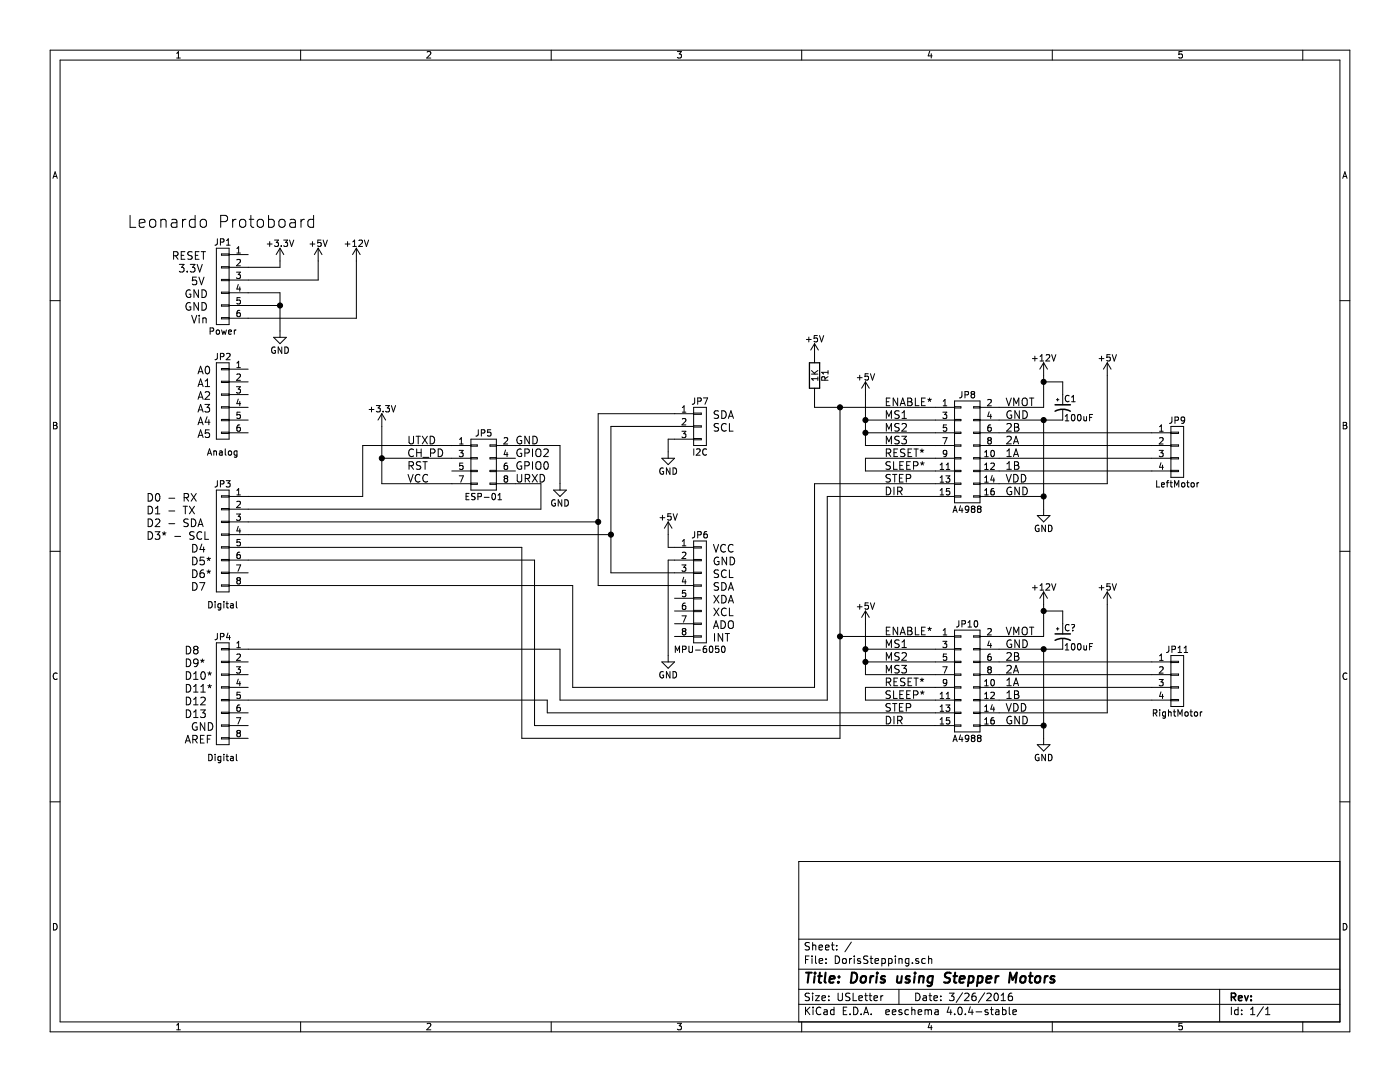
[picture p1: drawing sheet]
<svg xmlns="http://www.w3.org/2000/svg" width="279mm" height="216mm" viewBox="0 0 279 216" stroke-linecap="round" stroke-linejoin="round" font-family="sans-serif">
<g fill="none" stroke="#000" stroke-width=".2">
<path d="M10 10h259.4v195.9h-259.4zM12 12h255.4v191.9h-255.4zM35.3 11.6h.7M35.3 10.6l.3-.3v1.3M60 10v2M85.2 10.4l.5-.1 .3 .3-.8 1h.8M110 10v2M135.2 10.3h.8l-.4 .5h.3l.1 .2-.1 .5-.2 .1-.5-.1M160 10v2M185.5 10.2l-.3 1h.8M185.9 10.7v.9M210 10v2"/>
<path d="M235.9 10.3h-.6v.6l.1-.1h.5l.1 .5-.3 .3-.4-.1M260 10v2M10.6 35.6l.4-1.3 .4 1.3M10.7 35.2h.6M268 35.6l.4-1.3 .4 1.3M268.1 35.2h.6M10 60h2M26 43v2.4h1.1M27.8 44.6l1.1-.3-.1-.4-.7-.1-.3 .3 .1 1.1 .2 .2 .7-.2M29.9 44a.65 .65 0 0 1 .7-.2 .65 .65 0 0 1 .5 .4v.7a.64 .64 0 0 1-.6 .5 .64 .64 0 0 1-.7-.5zM32.1 44a.61 .61 0 0 1 1 .1v1.3M32.1 43.8v1.6"/>
<path d="M34.3 43.9l.2-.1 .7 .1 .1 .2v1.3M34.6 51h.8l.1-.3v-.3l-.3-.2h-.6v1.5M35 51l.5 .7M35.3 44.3l-.8 .1a.47 .47 0 0 0-.4 .5 .47 .47 0 0 0 .4 .5l.8-.2M35.8 52.8h.9l-.5 .5 .4 .1 .1 .2v.5l-.3 .2h-.4l-.2-.2M36.2 51h.5M36.4 43.8v1.6M36.9 50.2h-.7v1.5h.7M37.1 43.8a.59 .59 0 0 0-.7 .4M37.4 54.1v.2M38 52.8h.9l-.5 .5 .4 .1 .1 .2-.1 .5-.2 .2h-.4l-.2-.2M38 57.9a.71 .71 0 0 0-.9 .7 .71 .71 0 0 0 .9 .7l.1-.6h-.3"/>
<path d="M38.4 50.3a.62 .62 0 0 0-.9 .1v.4l.8 .4v.4a.62 .62 0 0 1-.8 .1M38.9 43v2.4M38.9 43.9a.8 .8 0 0 0-1 .1l-.1 .2 .1 .9 .4 .3 .6-.2M39 51h.5M39.2 55.3h-.7l-.1 .7 .2-.1 .5 .1 .2 .5-.3 .3-.6-.1M39.3 52.8l.6 1.5 .5-1.5M39.6 57.8v1.6l-.9-1.6v1.6M39.7 55.3l.5 1.5 .5-1.5M39.7 50.2h-.7v1.5h.7M40.2 50.2h.8M40.2 43.9a.65 .65 0 0 1 1 .3v.7a.64 .64 0 0 1-.6 .5 .64 .64 0 0 1-.6-.5v-.7zM40.3 57.8a.77 .77 0 0 1 .9 .8 .77 .77 0 0 1-.9 .8z"/>
<path d="M40.6 50.2v1.5M43.2 49.5h2.5v15.3h-2.5zM43.4 47.7l-.1 1-.4 .2M44 48.3l.6-.1 .1-.4-.7-.1v1.2M44 44.2h1a.64 .64 0 0 0 .4-.6 .64 .64 0 0 0-.4-.6h-1v2.4M45.2 48l.4-.3v1.2M45.2 48.9h.7M45.7 50.7h-1.5v.2h1.5M45.7 53.2h-1.5v.3h1.5M45.7 55.8h-1.5v.2h1.5M45.7 58.3h-1.5v.2h1.5M45.7 50.8h3.8"/>
<path d="M45.7 58.4h10.2v8.9M46.4 43.8v1.6M47.1 43.8a.59 .59 0 0 0-.7 .4M47.2 54.3h.8l-.5 .5 .4 .1v.5l-.1 .2-.6-.2M47.3 49.6l.3-.4v1.3M47.3 51.9l.5-.1 .2 .3-.8 .9h.8M47.3 50.5h.7M47.5 56.8l-.2 .9h.7M47.9 57.3v.8M47.9 44a.65 .65 0 0 1 .6-.2 .65 .65 0 0 1 .5 .4v.7a.64 .64 0 0 1-.6 .5 .64 .64 0 0 1-.6-.5zM47.9 59.4h-.6v.6l.1-.1 .5 .1v.5l-.1 .2-.5-.2M49.7 43.8h.9"/>
<path d="M50.1 43v2l.1 .2 .4 .2M51.4 44a.65 .65 0 0 1 .7-.2 .65 .65 0 0 1 .5 .4v.7a.64 .64 0 0 1-.6 .5 .64 .64 0 0 1-.7-.5zM53.3 48.7h1M53.6 43.9a.8 .8 0 0 1 1 .1l.1 .2-.1 .9-.3 .3-.7-.2M53.6 43v2.4M53.8 48.2v1M54.8 47.9h.8l-.5 .5 .4 .1v.5l-.2 .2-.5-.2M55.8 44a.65 .65 0 0 1 .6-.2 .65 .65 0 0 1 .5 .4v.7a.64 .64 0 0 1-.6 .5 .64 .64 0 0 1-.6-.5zM55.9 49.5v3.8h-10.2M55.9 49.5l-.8 1.3M55.9 49.5l.7 1.3M56.1 49v.2"/>
<path d="M56.6 47.9h.8l-.4 .5 .4 .1v.5l-.2 .2-.6-.2M57.8 47.9l.4 1.3 .4-1.3M57.9 43.9l.2-.1 .7 .1 .2 .2v1.3M59 44.3l-.9 .1a.47 .47 0 0 0-.3 .5 .47 .47 0 0 0 .3 .5l.9-.2M60.1 43.8v1.6M60.8 43.8a.59 .59 0 0 0-.7 .4M61.9 48.7h.9M62.4 48.2v1M62.6 43.9a.8 .8 0 0 0-1.1 .1l-.1 .2 .1 .9 .4 .3 .7-.2M62.6 43v2.4M63.5 49.5v6.4h-17.8M63.5 49.5l-.8 1.3"/>
<path d="M63.5 49.5l.8 1.3M64.1 47.9h-.7v.6l.2-.1 .5 .1v.5l-.2 .2-.5-.2M64.5 47.9l.4 1.3 .4-1.3M68.9 48.7h.9M69.4 48.2v1M70.4 49.2h.7M70.4 48.3l.4-.4v1.3M71.1 49.5v14h-25.4M71.1 49.5l-.7 1.3M71.1 49.5l.8 1.3M71.6 48l.5-.1 .2 .4-.7 .9h.7M72.7 47.9l.4 1.3 .5-1.3"/>
<path d="M267.4 60h2M38 60.5a.71 .71 0 0 0-.9 .6 .71 .71 0 0 0 .9 .7l.1-.6h-.3M38.3 62.9l.5 1.5 .5-1.5M39.5 74.6l.5-1.5 .5 1.5M39.5 77.1l.5-1.5 .5 1.5M39.5 79.7l.5-1.5 .5 1.5M39.6 60.4v1.5l-.9-1.5v1.5M39.6 74.2h.8M39.6 76.7h.8M39.6 79.2h.8M39.8 62.9v.2M39.8 63.4v1"/>
<path d="M40.3 60.4a.77 .77 0 0 1 .9 .7 .77 .77 0 0 1-.9 .8zM40.5 63.4v1M40.5 63.6l.1-.1a.36 .36 0 0 1 .5 .2v.7M40.9 78.3l.6-.1 .3 .4-.9 1.1h.9M40.9 77.1h.9M40.9 76l.5-.4v1.5M41.1 73.2l.2-.1a.81 .81 0 0 1 .6 .7 .81 .81 0 0 1-.6 .8l-.2-.2-.2-.4zM41.9 66.1l.6-.1 .1-.5-.7-.1v1.3M43.2 72.4h2.5v15.2h-2.5zM43.2 66l.4-.2 .2 .3v.3l-.2 .3-.4-.1zM43.4 70.5l-.1 1.1-.4 .2M44 71.2l.6-.1 .1-.5-.7-.1v1.3"/>
<path d="M44.2 65.8l.3 .9 .2-.6 .3 .6 .2-.9M45.2 70.6l.5-.1 .2 .4-.8 .9h.8M45.6 66.3l.6-.2v-.2l-.4-.1-.2 .2 .1 .6h.5M45.7 60.8h-1.5v.3h1.5M45.7 63.4h-1.5v.2h1.5M45.7 73.5h-1.5v.3h1.5M45.7 76.1h-1.5v.2h1.5M45.7 78.6h-1.5v.3h1.5M45.7 73.7h3.8M45.7 76.2h3.8M45.7 78.7h3.8M45.7 61h10.2"/>
<path d="M46.8 65.8v.9M47.1 65.8l-.3 .3M47.2 77.2h.8l-.5 .4 .4 .1v.6l-.1 .1-.6-.1M47.3 73.4h.7M47.3 72.4l.3-.3v1.3M47.3 74.7l.5-.1 .2 .4-.8 .9h.8M47.5 79.6l-.2 .9h.7M47.9 61.9l-.4 .1-.2 .2v.7l.2 .3 .4-.1 .1-.5-.1-.1-.4-.1-.2 .2M54.6 67.3h2.5l-1.2 1.3zM54.9 69.3a.59 .59 0 0 0-.7 .6 .59 .59 0 0 0 .7 .5l.1-.4h-.3M56.2 69.2v1.3l-.7-1.3v1.3M56.8 69.2a.64 .64 0 0 1 .8 .7 .64 .64 0 0 1-.8 .6z"/>
<path d="M138.6 79.4v1.1l-.4 .2M140.4 79.4h.8l-.5 1.3M160.9 67.7h1M161.4 67.3v.9M162 74.7h1.2M162 73.9l.7 .8M162.6 77.5v3.8h27.9M162.6 68.6v3.8M162.6 68.6l-.8 1.2M162.6 68.6l.7 1.2M163.1 67h-.6v.5l.1-.1 .5 .1v.6l-.2 .1-.4-.1M163.2 75.2v.7"/>
<path d="M163.2 75.6h-1.2l.3 .3M163.2 73.9l-.7 .6M163.6 67l.4 1.2 .4-1.2M164.6 75.9v-.6l-.5-.1-.1 .7h1.3M165.3 75.2l-.7 .4M165.3 73.9v.8M165.3 74.3h-1.3l.3 .4M171.1 75.4h1M171.6 74.9v.9M172.7 76.2v12.7h17.8M172.7 76.2l-.7 1.3M172.7 76.2l.8 1.3"/>
<path d="M173.3 74.6h-.6l-.1 .6 .2-.1 .5 .1v.5l-.2 .1-.5-.1M173.7 74.6l.4 1.2 .4-1.2M177.6 79.4h-.7v1.5h.7M179.1 79.4v1.5l-.8-1.5v1.5M181.2 79.4h.5l.3 .3-.3 .5 .3 .1v.4l-.3 .2h-.5zM182.7 79.4v1.5h.7M184.7 79.4h-.8v1.5h.8M185.2 79.7l.3 .1M185.5 79.4v.4M185.5 79.8l-.2 .3M185.5 79.8l.2 .3M185.9 79.7l-.4 .1"/>
<path d="M192 78.1l-.1 1.1-.4 .2M192.6 78.8l.6-.1v-.5l-.6-.1v1.3M194 78.7l-.2-.3 .2-.3 .5 .1v.2l-.2 .3M194 78.7l-.2 .2 .1 .4 .1 .1h.3l.2-.3v-.3l-.2-.1M194 78.7h.3M197.1 79.8l.5-.1 .2 .4-.7 .9h.7M200.8 79.4l.5 1.5 .5-1.5M204.1 79.7a.5 .5 0 0 1 .5-.3 .5 .5 0 0 1 .4 .5v.8a.53 .53 0 0 1-.6 .2 .53 .53 0 0 1-.4-.5zM205.5 79.4h.8M205.9 79.4v1.5M206 71.6h1M206.5 71.1v.9"/>
<path d="M207.6 71.1l.3-.3v1.2M207.6 72h.7M208.3 76.2h3.8v4.6M208.3 72.4v8.9h-12.7M208.3 72.4l-.8 1.3M208.3 72.4l.7 1.3M208.8 70.9l.5-.1 .2 .3-.8 .9h.8M209.9 70.8l.4 1.2 .4-1.2M210.8 79.8h.5M211.1 79.5v.5M213.4 79a.61 .61 0 0 0-.9 .4 .61 .61 0 0 0 .6 .8l.3-.2M213.9 79.2l.3-.3v1.3"/>
<path d="M219.4 71.6h.9M219.8 71.1v.9M221 72.4v24.1h-25.4M221 72.4l-.8 1.3M221 72.4l.7 1.3M221.5 70.8h-.6v.5l.2-.1 .4 .1v.6l-.1 .1-.5-.1M222 70.8l.4 1.2 .4-1.2M10.7 84.3h.4l.3 .2-.3 .4 .3 .2-.2 .5h-.5zM10.7 84.9h.4M29.6 98.5a.77 .77 0 0 1 .9 .7 .77 .77 0 0 1-.9 .8zM31.2 98.6l.2-.1a.81 .81 0 0 1 .5 .7 .81 .81 0 0 1-.5 .8l-.2-.2-.2-.4zM33.7 99.4h1.2"/>
<path d="M36.8 99.3l.7-.1 .1-.2v-.4l-.3-.1h-.5v1.5M37.1 99.3l.5 .7M38.2 98.5l1 1.5M39.2 98.5l-1 1.5M39.5 82.2l.5-1.5 .5 1.5M39.5 84.8l.5-1.6 .5 1.6M39.5 87.3l.5-1.5 .5 1.5M39.6 81.8h.8M39.6 84.3h.8M39.6 86.9h.8M40.9 80.7h.9l-.5 .6 .4 .1 .1 .2v.5l-.3 .1h-.4l-.2-.1M41.3 83.2l-.4 1.1h1"/>
<path d="M41.4 90.8l.4-1.2 .4 1.2M41.5 90.4h.6M41.7 83.7v1.1M41.8 85.8h-.8l-.1 .7 .3-.1h.5l.1 .6-.3 .3-.6-.2M42.7 90v.8M42.7 90.1l.1-.1h.4v.8M43.2 97.8h2.5v20.3h-2.5zM43.4 95.9l-.1 1.1-.4 .2M43.8 90h.5v.8M44 96.6l.6-.1 .1-.5-.7-.1v1.3M44.3 90.3l-.5 .2 .1 .3h.4M45 89.6v1l.1 .2"/>
<path d="M45.1 95.9h.8l-.4 .5 .4 .1v.6l-.2 .1-.6-.1M45.6 90.1l.4-.1 .2 .2v.4l-.2 .2-.4-.1zM45.7 86.2h-1.5v.3h1.5M45.7 81.2h-1.5v.2h1.5M45.7 83.7h-1.5v.2h1.5M45.7 98.9h-1.5v.3h1.5M45.7 81.3h3.8M45.7 83.8h3.8M45.7 86.4h3.8M47.3 97.8l.3-.3v1.3M47.3 98.8h.7M47.3 90h-.4l-.2 .2 .1 .6h.5"/>
<path d="M47.3 90l-.1 1.1-.4 .1M47.9 84.8h-.4l-.2 .3v.7l.2 .3 .4-.2 .1-.4-.1-.2h-.4l-.2 .2M47.9 80.1v.9M47.9 82.2h-.6v.6l.1-.1 .5 .1v.6l-.1 .1-.5-.1M73.7 81.7h.9M74.1 81.2v1M75.1 80.9h.8l-.4 .5 .3 .1v.6l-.1 .1-.6-.1M76.2 91.4h17.8M76.2 82.5v14h17.8M76.2 82.5l-.8 1.3M76.2 82.5l.8 1.3M76.5 82.1v.1"/>
<path d="M76.9 80.9h.8l-.4 .5 .4 .1v.6l-.2 .1-.6-.1M78.1 80.9l.4 1.3 .4-1.3M81.4 94.7l.5 1.5 .5-1.5M81.6 87v1.3l.3 .3h.3l.3-.3v-1.3M81.6 92.9h.8l.1-.3-.1-.3-.2-.2h-.6v1.5M82 92.9l.5 .7M82.5 89.7a.72 .72 0 0 0-1 .5 .72 .72 0 0 0 .7 .9l.3-.1M83 87h.9M83.2 89.6v1.5M83.2 90.3h.8M83.5 87v1.6M83.8 94.8a.72 .72 0 0 0-1 .5 .72 .72 0 0 0 .7 .9l.3-.2"/>
<path d="M84 92.2a.62 .62 0 0 0-.8 .1v.4l.7 .4v.4a.62 .62 0 0 1-.8 .1M84 89.6v1.5M84.3 87l1 1.6M84.4 91.3h1.2M84.4 92.1h.9M84.8 92.1v1.5M85.3 87l-1 1.6M85.3 94.8a.72 .72 0 0 0-1 .5 .72 .72 0 0 0 .7 .9l.3-.2M85.9 87a.77 .77 0 0 1 .8 .8 .77 .77 0 0 1-.8 .8zM85.9 90.4l.8-.1 .1-.2-.1-.4-.2-.1h-.6v1.5M87.5 89.6a.77 .77 0 0 1 .8 .7 .77 .77 0 0 1-.8 .8zM90.2 94h3.8"/>
<path d="M91.6 89.9h.8l-.4 .4 .4 .1v.6l-.2 .1-.6-.1M91.6 94.9h.9l-.6 1.3M91.7 88.6h.7M91.7 87.7l.4-.4v1.3M92.4 92.4h-.6l-.1 .6 .2-.1 .5 .1v.5l-.2 .2-.5-.2M93 99h.4M93.6 98.5h-.6v1.2h.6M94 87.6h5.1v10.2h-5.1zM94 88.9h-21.6v10.2h-26.7M94 96.4h1.2v.2h-1.2M94 88.8h1.2v.2h-1.2M94 91.3h1.2v.3h-1.2"/>
<path d="M94 93.9h1.2v.2h-1.2M94.8 98.5l-.6 .1v.3l.5 .3 .1 .3-.2 .2-.5-.1M95.4 99.1l.6-.1v-.4l-.6-.1v1.2M95.5 85.8l-.1 1-.4 .2M96.1 86.4l.6-.1v-.4l-.6-.1v1.2M96.6 99.2h1M97.9 85.8h-.6v.5l.2-.1 .4 .1v.6l-.1 .1-.5-.1M98.3 98.6l.2-.1a.67 .67 0 0 1 .4 .6 .67 .67 0 0 1-.4 .6l-.3-.5zM99.1 96.5h8.8v5.1h-62.2M99.1 96.4h-1.3v.2h1.3M99.1 93.9h-1.3v.2h1.3M99.1 91.3h-1.3v.3h1.3"/>
<path d="M99.1 88.8h-1.3v.2h1.3M99.1 88.9h12.7v8.9M99.1 91.4h3.8M99.1 94h3.8M99.4 99.7h.7M99.4 98.8l.3-.3v1.2M100.6 87.4l.5-.1 .2 .4-.8 .9h.8M100.8 95.5l-.2-.3 .2-.3 .5 .1v.2l-.2 .3M100.8 95.5l-.2 .2 .1 .4 .1 .1h.3l.2-.2v-.4l-.2-.1M100.8 95.5h.3M100.9 89.8l-.3 .9h.8M101.2 92.4l-.4 .1-.1 .2-.1 .7 .2 .3 .5-.2v-.4l-.1-.2h-.4l-.2 .2"/>
<path d="M101.2 90.3v.8M103.2 94.7v1.2l.3 .3h.3l.3-.3v-1.2M104 89.7a.71 .71 0 0 0-.9 .6 .71 .71 0 0 0 .9 .7l.1-.6h-.3M104 87.1a.71 .71 0 0 0-.9 .7 .71 .71 0 0 0 .9 .7l.1-.6h-.3M104 92.2a.71 .71 0 0 0-.9 .7 .71 .71 0 0 0 .9 .7l.1-.6h-.3M104.7 92.9h.8l.1-.3v-.3l-.3-.2h-.6v1.5M104.7 90.4l.8-.1 .1-.2v-.4l-.3-.1h-.6v1.5M104.8 95.5l.8-.1 .1-.2-.1-.4-.2-.1h-.6v1.5M105.2 95.5l.5 .7M105.6 87v1.6l-.9-1.6v1.6M106.2 94.7l1 1.5M106.3 89.6v1.5"/>
<path d="M106.3 92.1v1.5M106.3 87a.77 .77 0 0 1 .9 .8 .77 .77 0 0 1-.9 .8zM107 89.8a.5 .5 0 0 1 .6-.2 .5 .5 0 0 1 .3 .5v.8a.53 .53 0 0 1-.6 .2 .53 .53 0 0 1-.4-.5zM107 92.4a.5 .5 0 0 1 .6-.3 .5 .5 0 0 1 .3 .5v.8a.53 .53 0 0 1-.6 .2 .53 .53 0 0 1-.4-.5zM107.2 94.7l-1 1.5M107.8 94.7a.77 .77 0 0 1 .9 .7 .77 .77 0 0 1-.9 .8zM108.5 89.7l.6-.1 .3 .4-.9 1.1h.9M108.7 92.3l.2-.2a.81 .81 0 0 1 .5 .8 .81 .81 0 0 1-.5 .7l-.2-.1-.2-.4zM110.5 97.8h2.5l-1.2 1.3zM110.8 99.8a.59 .59 0 0 0-.7 .5 .59 .59 0 0 0 .7 .6v-.5h-.2M112.1 99.7v1.3l-.7-1.3v1.3M112.7 99.7a.64 .64 0 0 1 .7 .7 .64 .64 0 0 1-.7 .6z"/>
<path d="M132.1 91.4h2.5l-1.3 1.3zM132.4 93.4a.59 .59 0 0 0-.7 .6 .59 .59 0 0 0 .7 .6v-.5h-.2M133.7 93.4v1.2l-.7-1.2v1.2M134.3 93.4a.64 .64 0 0 1 .7 .6 .64 .64 0 0 1-.7 .6zM136.1 86.1h.8l-.5 .4 .4 .1v.6l-.1 .1-.6-.1M136.2 82.2h.7M136.2 83.6l.5-.1 .2 .4-.8 .9h.8M136.2 81.3l.3-.3v1.2M138.4 87.6h-5.1v3.8M138.4 81.3h2.6v7.6h-2.6zM138.4 85.1h-16.5v29.2h16.5M138.4 82.5h-19v34.3h19"/>
<path d="M138.4 82.4h1.6v.3h-1.6M138.4 85h1.6v.2h-1.6M138.4 87.5h1.6v.3h-1.6M138.5 89.6v1.2M139 89.7l.5-.1 .2 .3-.8 .9h.8M139.2 80.1l.7-.1v-.5l-.7-.1v1.3M141 89.7a.61 .61 0 0 0-.8 .4 .61 .61 0 0 0 .6 .7l.2-.1M143.4 82a.62 .62 0 0 0-.8 .1v.4l.7 .4v.4a.62 .62 0 0 1-.8 .1M143.4 84.6a.62 .62 0 0 0-.8 .1v.4l.7 .3v.5a.62 .62 0 0 1-.8 .1M144 82a.77 .77 0 0 1 .9 .7 .77 .77 0 0 1-.9 .8zM144.9 84.7a.72 .72 0 0 0-1 .5 .72 .72 0 0 0 .7 .8l.3-.1M145.4 83.5l.5-1.5 .5 1.5"/>
<path d="M145.5 83.1h.7M145.6 84.5v1.5h.7M167.6 81.3v66h-63.5v-38.1h-58.4M172.7 83.8h17.8M172.7 86.4h17.8M176.9 97.2a.77 .77 0 0 1 .9 .8 .77 .77 0 0 1-.9 .7zM176.9 90.4l.7-.1 .2-.2-.1-.4-.2-.1h-.6v1.5M176.9 83.5v-1.5l.5 1.1 .5-1.1v1.5M176.9 86v-1.5l.5 1.1 .5-1.1v1.5M176.9 88.6v-1.6l.5 1.1 .5-1.1v1.6M176.9 80.2h.5M177.3 90.4l.5 .7"/>
<path d="M177.7 94.7a.62 .62 0 0 0-.8 .1v.4l.7 .4v.4a.62 .62 0 0 1-.8 .1M177.7 92.2a.62 .62 0 0 0-.8 .1v.4l.7 .4v.4a.62 .62 0 0 1-.8 .1M178.1 94.7h.9M178.3 92.1v1.5h.8M178.4 90.3h.5M178.4 97.2v1.5M178.6 94.7v1.5M179.1 98l.8-.1 .1-.2v-.3l-.3-.2h-.6v1.5M179.1 89.6h-.7v1.5h.7M179.5 87.1a.62 .62 0 0 0-.9 .1v.4l.8 .4v.4a.62 .62 0 0 1-.8 .1M179.5 82a.62 .62 0 0 0-.9 .1v.4l.8 .4v.4a.62 .62 0 0 1-.8 .1M179.5 84.6a.62 .62 0 0 0-.9 .1v.4l.8 .3v.5a.62 .62 0 0 1-.8 .1"/>
<path d="M179.5 95.4h.5M179.5 98l.5 .7M179.6 92.9h.5M179.7 80.9l.5-1.5 .5 1.5M179.8 80.5h.7M180 87h.9l-.5 .6 .3 .1 .2 .2-.1 .5-.2 .2h-.4l-.2-.2M180 83.5h.9M180 84.7l.6-.2 .3 .4-.9 1.1h.9M180 82.4l.5-.4v1.5M180.2 94.7h-.7v1.5h.7M180.3 92.1h-.7v1.5h.7M180.6 89.7a.62 .62 0 0 0-.8 0v.5l.7 .3v.5a.62 .62 0 0 1-.8 0"/>
<path d="M180.9 95.5l.7-.1 .2-.2-.1-.4-.2-.1h-.6v1.5M180.9 92.9h.6M181.2 80.2h.5M181.2 90.3h.5M181.7 92.1h-.8v1.5h.8M182 89.6h-.8v1.5h.8M182.3 92.9h.8l.1-.3-.1-.3-.2-.2h-.6v1.5M182.4 89.6h.9M182.8 89.6v1.5M183.6 89.8l.4 .1M183.7 92.4l.4 .1M183.9 80.2h.5"/>
<path d="M184 89.6v.3M184 89.9l-.2 .3M184 89.9l.2 .3M184.1 92.1v.4M184.1 92.5l-.3 .3M184.1 92.5l.2 .3M184.4 89.8l-.4 .1M184.4 92.4l-.3 .1M187.6 98.8h.7M187.6 93.7h.7M187.6 96.2h.7M187.6 92.8l.4-.4v1.3"/>
<path d="M187.6 95.3l.4-.4v1.3M187.6 97.8l.4-.3v1.3M188.2 82.2h.8l-.5 .5 .4 .1v.6l-.2 .1-.5-.1M188.2 87.3h.8l-.5 1.3M188.2 80.1l.4-.4v1.3M188.2 81h.8M188.8 94.9h.8l-.5 .5 .4 .1v.6l-.2 .1-.5-.1M188.8 93.7h.8M188.8 92.8l.4-.4v1.3M188.9 84.8h-.6l-.1 .6 .2-.1 .5 .1v.5l-.2 .2-.5-.2M189 90.4l-.3 .3h-.2l-.3-.3 .1-.5h.4l.3 .2a.84 .84 0 0 1-.4 1h-.3M189.5 97.5h-.6l-.1 .6 .2-.1 .5 .1v.5l-.2 .2-.5-.2"/>
<path d="M190.5 86.2h1.3v.3h-1.3M190.5 83.7h1.3v.2h-1.3M190.5 81.2h1.3v.2h-1.3M190.5 99.1h-25.4v40.6h-53.3v-10.2h-66.1M190.5 96.5h-27.9v40.7h-48.3v-20.4h-68.6M190.5 98.9h1.3v.3h-1.3M190.5 96.4h1.3v.2h-1.3M190.5 93.9h1.3v.2h-1.3M190.5 91.3h1.3v.3h-1.3M190.5 88.8h1.3v.2h-1.3M190.5 91.4h-17.8v2.6h17.8M190.5 80h5.1v20.3h-5.1z"/>
<path d="M195.6 86.2h-1.3v.3h1.3M195.6 83.7h-1.3v.2h1.3M195.6 81.2h-1.3v.2h1.3M195.6 86.4h38.1M195.6 98.9h-1.3v.3h1.3M195.6 99.1h12.7M195.6 96.4h-1.3v.2h1.3M195.6 93.9h-1.3v.2h1.3M195.6 91.3h-1.3v.3h1.3M195.6 88.8h-1.3v.2h1.3M195.6 88.9h38.1M195.6 91.4h38.1"/>
<path d="M195.6 94h38.1M196.5 98.8h.7M196.5 91.1h.7M196.5 93.7h.7M196.5 96.2h.7M196.5 90.2l.4-.3v1.2M196.5 92.8l.4-.4v1.3M196.5 95.3l.4-.4v1.3M196.5 97.8l.4-.3v1.3M197.4 87.9l-.3-.3 .3-.3 .4 .1v.2l-.2 .3M197.4 87.9l-.3 .2 .1 .4 .2 .1h.2l.2-.3v-.3l-.2-.1M197.4 87.9h.2"/>
<path d="M197.4 82.2l-.3 .9h.8M197.7 84.8h-.3l-.2 .3-.1 .7 .3 .3 .4-.2v-.4l-.1-.2h-.3l-.3 .2M197.7 82.7v.8M197.7 92.5l.5-.1 .3 .4-.8 .9h.8M197.8 90l.2-.1a.67 .67 0 0 1 .5 .6 .67 .67 0 0 1-.5 .6l-.3-.4zM198 94.9l-.3 .9h.8M198.3 97.5h-.3l-.2 .3-.1 .7 .3 .3 .4-.2 .1-.4-.2-.2h-.3l-.3 .2M198.3 95.4v.8M200.8 94.7l.5 1.5 .5-1.5M200.9 87.2l.6-.2 .3 .5-.9 1.1h.9M200.9 91.1h.9M200.9 93.6h.9"/>
<path d="M200.9 84.7l.6-.2 .3 .4-.9 1.1h.9M200.9 90l.5-.4v1.5M200.9 92.6l.5-.5v1.5M201.8 97.3a.71 .71 0 0 0-.9 .7 .71 .71 0 0 0 .9 .7l.1-.6h-.3M201.8 82a.71 .71 0 0 0-.9 .7 .71 .71 0 0 0 .9 .7l.1-.6h-.3M202.3 88.6l.5-1.6 .5 1.6M202.3 91.1l.5-1.5 .5 1.5M202.3 94.7a.77 .77 0 0 1 .9 .7 .77 .77 0 0 1-.9 .8zM202.3 80.9v-1.5l.5 1.1 .5-1.1v1.5M202.4 90.7h.7M202.4 88.1h.7M202.5 85.2h.5"/>
<path d="M202.5 92.1h.5l.3 .3-.3 .5 .3 .1 .1 .4-.4 .2h-.5zM202.5 84.5h.5l.3 .3-.3 .4 .3 .2 .1 .4-.4 .2h-.5zM202.5 92.9h.5M203.4 82v1.5l-.9-1.5v1.5M203.4 97.2v1.5l-.9-1.5v1.5M203.8 94.7a.77 .77 0 0 1 .9 .7 .77 .77 0 0 1-.9 .8zM204.1 97.2a.77 .77 0 0 1 .9 .8 .77 .77 0 0 1-.9 .7zM204.1 82a.77 .77 0 0 1 .9 .7 .77 .77 0 0 1-.9 .8zM208.3 83.8v19.1M212.1 81.8v2h-16.5M212.6 84h.7M212.6 83.1l.4-.4v1.3"/>
<path d="M213.9 80.2h.7M213.9 82.8l.2-.1a.67 .67 0 0 1 .4 .6 .67 .67 0 0 1-.4 .7l-.3-.5zM215.1 82.8l.2-.1a.67 .67 0 0 1 .5 .6 .67 .67 0 0 1-.5 .7l-.3-.5zM216.3 83.1l.1 .8 .3 .1 .1-.2M216.8 83.1v.9M217.4 83.3h.5M218.1 82.7h-.7v1.3M230.8 95.9v1.3h.6M231.3 89.9h.8l-.4 .4 .4 .1v.6l-.2 .1-.6-.1M231.4 86.1h.7M231.4 87.4l.5-.1 .2 .4-.8 .9h.8M231.4 85.1l.4-.3v1.3"/>
<path d="M231.7 92.3l-.3 .9h.8M231.8 96.7l.6-.1-.1-.2-.3-.1-.2 .2 .1 .6h.4M232 92.8v.9M232.8 96.3h.4M233.2 95.9l-.3 .2v1.1M233.5 96.3h.5M233.7 86.2h1.5v.3h-1.5M233.7 95.9v1.1l.3 .2M233.7 93.9h1.5v.2h-1.5M233.7 91.3h1.5v.3h-1.5M233.7 88.8h1.5v.2h-1.5M233.7 85.1h2.5v10.1h-2.5z"/>
<path d="M233.9 83.2l-.1 1.1-.4 .2M234.4 97.2v-1.3l.4 .9 .5-.9v1.3M234.5 83.9l.6-.1 .1-.5-.7-.1v1.3M235.9 96.4l.1-.1 .4 .1 .1 .5-.2 .2-.3 .1-.1-.1zM236.4 83.7l-.2 .3h-.3l-.2-.3 .1-.4 .4-.1 .2 .2a.84 .84 0 0 1-.3 1.1h-.3M236.8 96.3h.5M237 95.9v1.1l.3 .2M237.7 96.4l.2-.1 .4 .1 .1 .5-.2 .2-.3 .1-.2-.1zM238.9 96.3v.9M239.2 96.3l-.3 .3M268.1 84.3h.4l.3 .2-.3 .4 .3 .2-.2 .5h-.5zM268.1 84.9h.4"/>
<path d="M10 110h2M29.6 101a.77 .77 0 0 1 .9 .8 .77 .77 0 0 1-.9 .7zM29.6 103.6a.77 .77 0 0 1 .9 .7 .77 .77 0 0 1-.9 .8zM29.6 106.1a.77 .77 0 0 1 .9 .8 .77 .77 0 0 1-.9 .7zM31 106.1h.9l-.5 .6 .3 .1 .2 .2-.1 .5-.2 .1h-.4l-.2-.1M31 103.7l.6-.1 .3 .4-.9 1.1h.9M31 102.5h.9M31 101.4l.5-.4v1.5M32.4 106.3l.4 .2M32.8 106.1v.4M32.8 106.5l-.3 .3M32.8 106.5l.2 .3"/>
<path d="M33.1 106.3l-.3 .2M33.7 102h1.2M33.7 104.5h1.2M34.9 107h1.1M36.6 101h.8M37 101v1.5M37.6 103.6a.62 .62 0 0 0-.8 .1v.4l.7 .4v.4a.62 .62 0 0 1-.8 .1M37.8 101l1 1.5M38.2 103.6a.77 .77 0 0 1 .9 .7 .77 .77 0 0 1-.9 .8zM38.5 108.6a.77 .77 0 0 1 .9 .8 .77 .77 0 0 1-.9 .8zM38.5 111.2a.77 .77 0 0 1 .9 .7 .77 .77 0 0 1-.9 .8zM38.5 113.7a.77 .77 0 0 1 .9 .8 .77 .77 0 0 1-.9 .7z"/>
<path d="M38.5 116.3a.77 .77 0 0 1 .9 .7 .77 .77 0 0 1-.9 .8zM38.7 106.2a.62 .62 0 0 0-.8 0v.5l.8 .3v.5a.62 .62 0 0 1-.9 0M38.8 101l-1 1.5M39.5 105.1l.5-1.5 .5 1.5M39.6 104.6h.8M39.9 116.3h1l-.7 1.5M40.3 106.2a.72 .72 0 0 0-1.1 .5 .72 .72 0 0 0 .8 .9l.3-.1M40.3 108.6l-.4 1.1h1M40.6 113.7l-.4 .1a.99 .99 0 0 0 0 1.4l.5-.1 .1-.5-.3-.3h-.3l-.3 .3M40.6 109.1v1.1M40.7 111.2h-.7l-.1 .7 .2-.1h.5l.2 .6-.3 .3-.6-.2M40.9 106.1v1.5h.7"/>
<path d="M41.3 111.4l.4 .1M41.3 113.9l.4 .2M41.7 111.2v.3M41.7 113.7v.4M41.7 111.5l-.3 .3M41.7 111.5l.2 .3M41.7 114.1l-.3 .3M41.7 114.1l.2 .3M42 111.4l-.3 .1M42 113.9l-.3 .2M45.7 101.5h-1.5v.2h1.5M45.7 104h-1.5v.3h1.5"/>
<path d="M45.7 106.6h-1.5v.2h1.5M45.7 109.1h-1.5v.2h1.5M45.7 111.6h-1.5v.3h1.5M45.7 114.2h-1.5v.2h1.5M45.7 116.7h-1.5v.3h1.5M45.7 111.8h61v33h83.8M45.7 104.1h73.7M45.7 106.7h76.2M45.7 114.3h3.8M47.2 102.6h.8l-.5 .4 .4 .1v.6l-.1 .1-.6-.1M47.2 112.7h.8l-.5 1.3M47.3 100.1l.5-.1 .2 .4-.8 .9h.8"/>
<path d="M47.5 115.8l-.2-.2 .2-.3 .4 .1 .1 .2-.2 .2M47.5 115.8l-.2 .3v.3l.2 .1h.3l.2-.2-.1-.4-.1-.1M47.5 115.8h.3M47.5 105l-.2 .9h.7M47.9 110.2h-.4l-.2 .3v.7l.2 .3 .4-.2 .1-.4-.1-.2h-.4l-.2 .2M47.9 105.5v.9M47.9 107.6h-.6v.6l.1-.1 .5 .1v.6l-.1 .1-.5-.1M131.7 103.3h1M132.2 102.8v1M133.3 104.1v5.1h5.1M133.3 104.1l-.7 1.3M133.3 104.1l.8 1.3"/>
<path d="M133.9 102.5h-.6l-.1 .6 .2-.1 .5 .1v.6l-.2 .1-.5-.1M134.3 102.5l.4 1.3 .5-1.3M134.6 119.4h3.8M136.1 112.7h.8l-.5 .5 .4 .1v.6l-.1 .1-.6-.1M136.2 108.9h.7M136.2 110.3l.5-.1 .2 .3-.8 1h.8M136.2 108l.3-.4v1.3M136.4 115.2l-.2 .9h.7M136.8 115.7v.8M136.8 117.8h-.6v.6l.1-.1 .5 .1v.5l-.1 .2-.5-.2M138.4 107.9h2.6v20.4h-2.6zM138.4 116.7h1.6v.3h-1.6"/>
<path d="M138.4 114.2h1.6v.2h-1.6M138.4 111.6h1.6v.3h-1.6M138.4 109.1h1.6v.2h-1.6M138.4 111.8h-5.1v20.3M138.4 119.3h1.6v.2h-1.6M138.6 106.1v1l-.4 .2M139.2 106.7h.7v-.5l-.7-.1v1.2M141 106.1h-.3l-.2 .3v.7l.2 .2 .4-.1 .1-.4-.2-.2h-.3l-.2 .2M142.4 108.6l.5 1.6 .5-1.6M142.5 118.8l1 1.5M143.4 111.3a.71 .71 0 0 0-.9 .6 .71 .71 0 0 0 .9 .7l.1-.6h-.3M143.4 113.8a.62 .62 0 0 0-.8 .1v.4l.7 .4v.4a.62 .62 0 0 1-.8 .1"/>
<path d="M143.4 116.3a.62 .62 0 0 0-.8 .1v.4l.7 .4v.4a.62 .62 0 0 1-.8 .1M143.5 118.8l-1 1.5M144 116.3a.77 .77 0 0 1 .9 .7 .77 .77 0 0 1-.9 .8zM144 118.8a.77 .77 0 0 1 .9 .8 .77 .77 0 0 1-.9 .7zM144.8 108.8a.72 .72 0 0 0-1 .5 .72 .72 0 0 0 .7 .9l.3-.2M144.9 113.9a.72 .72 0 0 0-1 .5 .72 .72 0 0 0 .7 .8l.3-.1M145 111.2v1.5l-.9-1.5v1.5M145.4 117.8l.5-1.5 .5 1.5M145.5 117.3h.7M145.5 119.9h.7M145.6 113.7v1.5h.7M145.7 111.2a.77 .77 0 0 1 .9 .7 .77 .77 0 0 1-.9 .8z"/>
<path d="M146.3 108.8a.72 .72 0 0 0-1 .5 .72 .72 0 0 0 .7 .9l.3-.2M190.2 102.3l.4-1.3 .4 1.3M190.3 101.9h.6M191.7 100.9l-.3 .9h.8M192 101.4v.9M193.3 101.5l-.2 .3h-.2l-.3-.3 .1-.5h.4l.2 .2a.84 .84 0 0 1-.3 1.1h-.3M194.1 101.5l-.2-.2 .2-.3 .4 .1 .1 .2-.3 .2M194.1 101.5l-.2 .3v.3l.2 .2h.2l.3-.3-.1-.3-.2-.2M194.1 101.5h.2M195.3 101.5l-.2-.2 .2-.3 .4 .1 .1 .2-.2 .2M195.3 101.5l-.2 .3v.3l.2 .2h.3l.2-.3-.1-.3-.1-.2M195.3 101.5h.3"/>
<path d="M206 117.3h1M206.5 116.8v1M207 102.9h2.5l-1.2 1.2zM207.3 104.9a.59 .59 0 0 0-.7 .5 .59 .59 0 0 0 .7 .6l.1-.5h-.3M207.6 116.8l.3-.3v1.3M207.6 117.8h.7M208.3 118.1v8.9h-12.7M208.3 118.1l-.8 1.3M208.3 118.1l.7 1.3M208.6 104.8v1.3l-.7-1.3v1.3M208.8 116.6l.5-.1 .2 .3-.8 1h.8M209.2 104.8a.64 .64 0 0 1 .8 .6 .64 .64 0 0 1-.8 .7z"/>
<path d="M209.9 116.5l.4 1.3 .4-1.3M219.4 117.3h.9M219.8 116.8v1M221 118.1v24.1h-25.4M221 118.1l-.8 1.3M221 118.1l.7 1.3M221.5 116.5h-.6v.6l.2-.1 .4 .1v.5l-.1 .2-.5-.2M222 116.5l.4 1.3 .4-1.3M267.4 110h2M11.4 134.4a.62 .62 0 0 0-.8 .4 .62 .62 0 0 0 .6 .8l.2-.1M37.2 136.6a.77 .77 0 0 1 .9 .7 .77 .77 0 0 1-.9 .8zM37.2 139.1a.77 .77 0 0 1 .9 .8 .77 .77 0 0 1-.9 .7z"/>
<path d="M37.2 129a.77 .77 0 0 1 .9 .7 .77 .77 0 0 1-.9 .8zM37.2 131.5a.77 .77 0 0 1 .9 .8 .77 .77 0 0 1-.9 .7zM37.2 134a.77 .77 0 0 1 .9 .8 .77 .77 0 0 1-.9 .8zM38.6 138.1h.9M38.6 134.5l.5-.5v1.6M38.6 137l.5-.4v1.5M38.6 139.5l.5-.4v1.5M38.6 135.6h.9M38.9 129.6l-.3-.3 .3-.3h.5l.1 .3-.3 .3M38.9 129.6l-.3 .3v.3l.3 .3h.3l.3-.3v-.3l-.3-.3M38.9 129.6h.3M39.5 132.2l-.3 .2h-.3l-.3-.2 .1-.6 .5-.1a.96 .96 0 0 1-.1 1.5h-.3"/>
<path d="M40 131.7l.4 .2M40.1 138.1h.9M40.1 139.3l.6-.2 .3 .4-1 1.1h1M40.1 137l.4-.4v1.5M40.2 134.2l.3-.2a.81 .81 0 0 1 .5 .8 .81 .81 0 0 1-.5 .8l-.3-.2-.1-.4zM40.4 131.5v.4M40.4 131.9l-.2 .3M40.4 131.9l.2 .3M40.7 131.7l-.3 .2M41.5 134.3l.3 .1M41.5 136.8l.3 .1M41.7 120a.64 .64 0 0 1 .7 .7 .64 .64 0 0 1-.7 .6z"/>
<path d="M41.8 134v.4M41.8 136.6v.3M41.8 134.4l-.2 .3M41.8 134.4l.2 .3M41.8 136.9l-.2 .3M41.8 136.9l.2 .3M42.2 134.3l-.4 .1M42.2 136.8l-.4 .1M42.9 120v.1M42.9 120.4v.9M43.2 128.3h2.5v20.3h-2.5zM43.4 126.4l-.1 1.1-.4 .2"/>
<path d="M44 127.1l.6-.1 .1-.5-.7-.1v1.3M44.1 120.4l-.1 1.2-.5 .1M44.1 120.5l-.4-.1-.2 .3 .1 .5h.5M44.7 120v.1M44.7 120.4v.9M45.1 120.4h.5M45.3 120v1.1l.3 .2M45.5 126.3l-.3 .9h.8M45.7 129.4h-1.5v.3h1.5M45.7 132h-1.5v.2h1.5M45.7 134.5h-1.5v.2h1.5M45.7 137h-1.5v.3h1.5"/>
<path d="M45.7 139.6h-1.5v.2h1.5M45.7 132.1h3.8M45.7 134.6h3.8M45.7 137.2h3.8M45.7 139.7h63.5v2.5h81.3M45.8 126.8v.9M46 120.5h.5l.1 .8M46.6 120.8l-.6 .2 .2 .3 .4-.1M47.2 120v1.1l.1 .2M47.2 133h.8l-.5 .5 .4 .1v.6l-.1 .1-.6-.1M47.3 128.3l.3-.3v1.2M47.3 130.6l.5-.1 .2 .4-.8 .9h.8"/>
<path d="M47.3 129.2h.7M47.5 135.5l-.2 .9h.7M47.9 136v.9M47.9 138.1h-.6v.6l.1-.1 .5 .1v.6l-.1 .1-.5-.1M132.1 132.1h2.5l-1.3 1.2zM132.4 134.1a.59 .59 0 0 0-.7 .5 .59 .59 0 0 0 .7 .6v-.5h-.2M133.7 134v1.3l-.7-1.3v1.3M134.3 134a.64 .64 0 0 1 .7 .6 .64 .64 0 0 1-.7 .7zM134.6 121.9h3.8M134.6 124.5h3.8M134.6 127h3.8M134.8 130.2v-1.3l.4 .9 .4-.9v1.3"/>
<path d="M136.1 122.9h.8l-.5 1.3M136.2 129.6l.6-.1 .1-.5-.7-.1v1.3M136.4 126l-.2-.3 .2-.3 .4 .1 .1 .2-.2 .3M136.4 126l-.2 .2v.4l.2 .1h.3l.2-.3-.1-.3-.1-.1M136.4 126h.3M136.8 120.3l-.4 .1-.2 .2v.8l.2 .2 .4-.1 .1-.4-.1-.2-.4-.1-.2 .3M137.5 128.9v1l.2 .3h.3l.2-.3v-1M138.4 126.9h1.6v.2h-1.6M138.4 121.8h1.6v.2h-1.6M138.4 124.3h1.6v.3h-1.6M138.8 129.7h1M140.9 128.9l-.3 .1-.2 .2-.1 .7 .3 .3 .4-.1v-.5l-.1-.1-.3-.1-.3 .2"/>
<path d="M141.7 129l.1-.1a.67 .67 0 0 1 .5 .7 .67 .67 0 0 1-.5 .6l-.2-.5zM142.4 125.4l.5-1.5 .5 1.5M142.5 121.3l1 1.6M142.5 125h.8M142.6 126.4v1.5M143.4 128.9h-.6v.6l.2-.1 .4 .1v.6l-.1 .1-.5-.1M143.5 121.3l-1 1.6M143.9 123.9a.77 .77 0 0 1 .9 .7 .77 .77 0 0 1-.9 .8zM144.1 129l.2-.1a.67 .67 0 0 1 .4 .7 .67 .67 0 0 1-.4 .6l-.3-.5zM144.2 126.4v1.5l-.9-1.5v1.5M144.7 126.4h.9M144.9 121.5a.72 .72 0 0 0-1 .5 .72 .72 0 0 0 .7 .9l.3-.2"/>
<path d="M145.2 126.4v1.5M145.4 120.3l.5-1.5 .5 1.5M145.4 124.1a.5 .5 0 0 1 .6-.2 .5 .5 0 0 1 .4 .5l-.1 .8a.53 .53 0 0 1-.6 .2 .53 .53 0 0 1-.4-.5zM145.6 121.3v1.6h.7M167.6 127h22.9M171.1 121.1h1M171.6 120.6v1M172.7 129.5h17.8M172.7 132.1h17.8M172.7 121.9v12.7h17.8M172.7 121.9l-.7 1.3M172.7 121.9l.8 1.3"/>
<path d="M173.3 120.3h-.6l-.1 .6 .2-.1 .5 .1v.5l-.2 .2-.5-.2M173.7 120.3l.4 1.3 .4-1.3M176.9 125.9h.5M176.9 129.2v-1.5l.5 1.1 .5-1.1v1.5M176.9 131.7v-1.5l.5 1.1 .5-1.1v1.5M176.9 134.3v-1.5l.5 1.1 .5-1.1v1.5M176.9 136.1l.7-.1 .2-.2-.1-.3-.2-.2h-.6v1.5M177.3 136.1l.5 .7M177.6 125.1h-.7v1.6h.7M177.7 137.9a.62 .62 0 0 0-.8 .1v.4l.7 .4v.4a.62 .62 0 0 1-.8 .1M178.3 137.8v1.6h.8M178.4 136h.5"/>
<path d="M179.1 125.1v1.6l-.8-1.6v1.6M179.1 135.3h-.7v1.5h.7M179.5 127.8a.62 .62 0 0 0-.9 0v.5l.8 .3v.5a.62 .62 0 0 1-.8 0M179.5 130.3a.62 .62 0 0 0-.9 .1v.4l.8 .4v.4a.62 .62 0 0 1-.8 .1M179.5 132.8a.62 .62 0 0 0-.9 .1v.4l.8 .4v.4a.62 .62 0 0 1-.8 .1M179.6 138.6h.5M179.7 126.7l.5-1.6 .5 1.6M179.8 126.2h.7M180 132.8h.9l-.5 .5 .3 .1 .2 .2-.1 .5-.2 .2h-.4l-.2-.2M180 129.2h.9M180 130.4l.6-.2 .3 .5-.9 1h.9M180 128.1l.5-.4v1.5"/>
<path d="M180.3 137.8h-.7v1.6h.7M180.6 135.4a.62 .62 0 0 0-.8 .1v.4l.7 .3v.5a.62 .62 0 0 1-.8 .1M180.9 138.6h.6M181.2 125.1h.5l.3 .4-.3 .4 .3 .1v.4l-.3 .3h-.5zM181.2 125.9h.5M181.2 136h.5M181.7 137.8h-.8v1.6h.8M182 135.3h-.8v1.5h.8M182.3 138.7l.8-.1 .1-.2-.1-.4-.2-.2h-.6v1.6M182.4 135.3h.9M182.7 125.1v1.6h.7M182.8 135.3v1.5"/>
<path d="M183.6 135.5l.4 .2M183.7 138.1l.4 .1M183.9 125.9h.5M184 135.3v.4M184 135.7l-.2 .3M184 135.7l.2 .3M184.1 137.8v.4M184.1 138.2l-.3 .3M184.1 138.2l.2 .3M184.4 135.5l-.4 .2M184.4 138.1l-.3 .1M184.7 125.1h-.8v1.6h.8"/>
<path d="M185.2 125.4l.3 .1M185.5 125.1v.4M185.5 125.5l-.2 .3M185.5 125.5l.2 .3M185.9 125.4l-.4 .1M187.6 139.4h.7M187.6 138.5l.4-.4v1.3M188.2 128h.8l-.5 .4 .4 .1v.6l-.2 .1-.5-.1M188.2 133h.8l-.5 1.3M188.2 126.7h.8M188.2 125.8l.4-.4v1.3M188.8 139.4h.8"/>
<path d="M188.8 138.5l.4-.4v1.3M188.9 130.5h-.6l-.1 .6 .2-.1 .5 .1v.5l-.2 .2-.5-.2M189 136.1l-.3 .3h-.2l-.3-.3 .1-.5h.4l.3 .2a.84 .84 0 0 1-.4 1.1h-.3M190.5 139.6h1.3v.2h-1.3M190.5 137h1.3v.3h-1.3M190.5 134.5h1.3v.2h-1.3M190.5 132h1.3v.2h-1.3M190.5 129.4h1.3v.3h-1.3M190.5 137.2h-17.8v2.5h17.8M190.5 126.9h1.3v.2h-1.3M190.5 125.7h5.1v20.3h-5.1zM191.4 123.9l-.1 1-.4 .2"/>
<path d="M192 124.5l.6-.1v-.4l-.6-.1v1.2M193.2 125.1h.7M193.2 124.2l.3-.3v1.2M194.5 124l.2-.1a.67 .67 0 0 1 .4 .6 .67 .67 0 0 1-.4 .6l-.3-.5zM195.6 139.6h-1.3v.2h1.3M195.6 137h-1.3v.3h1.3M195.6 134.5h-1.3v.2h1.3M195.6 132h-1.3v.2h1.3M195.6 129.4h-1.3v.3h1.3M195.6 132.1h38.1M195.6 134.6h38.1M195.6 137.2h38.1"/>
<path d="M195.6 139.7h38.1M195.6 126.9h-1.3v.2h1.3M196.5 139.4h.7M196.5 136.9h.7M196.5 135.9l.4-.3v1.3M196.5 138.5l.4-.4v1.3M197.1 125.5l.5-.1 .2 .4-.7 .9h.7M197.4 133.6l-.3-.3 .3-.3 .4 .1v.2l-.2 .3M197.4 133.6l-.3 .2 .1 .4 .2 .1h.2l.2-.2v-.4l-.2-.1M197.4 133.6h.2M197.4 127.9l-.3 .9h.8M197.7 130.5l-.3 .1-.2 .2-.1 .7 .3 .3 .4-.2v-.4l-.1-.2h-.3l-.3 .2"/>
<path d="M197.7 128.4v.8M197.7 138.2l.5-.1 .3 .4-.8 .9h.8M197.8 135.7l.2-.1a.67 .67 0 0 1 .5 .6 .67 .67 0 0 1-.5 .7l-.3-.5zM200.8 125.1l.5 1.6 .5-1.6M200.9 130.4l.6-.2 .3 .5-.9 1h.9M200.9 132.9l.6-.1 .3 .4-.9 1.1h.9M200.9 136.8h.9M200.9 139.4h.9M200.9 135.7l.5-.4v1.5M200.9 138.3l.5-.5v1.6M201.8 127.8a.71 .71 0 0 0-.9 .6 .71 .71 0 0 0 .9 .7l.1-.6h-.3M202.3 134.3l.5-1.5 .5 1.5"/>
<path d="M202.3 136.8l.5-1.5 .5 1.5M202.3 126.7v-1.6l.5 1.1 .5-1.1v1.6M202.4 136.4h.7M202.4 133.9h.7M202.5 130.2h.5l.3 .3-.3 .5 .3 .1 .1 .4-.4 .2h-.5zM202.5 138.6h.5M202.5 137.8h.5l.3 .4-.3 .4 .3 .1 .1 .4-.4 .3h-.5zM202.5 131h.5M203.4 127.7v1.5l-.9-1.5v1.5M204.1 125.4a.5 .5 0 0 1 .5-.3 .5 .5 0 0 1 .4 .6v.8a.53 .53 0 0 1-.6 .2 .53 .53 0 0 1-.4-.5zM204.1 127.7a.77 .77 0 0 1 .9 .7 .77 .77 0 0 1-.9 .8zM205.5 125.1h.8"/>
<path d="M205.9 125.1v1.6M208.3 121.9h3.8v4.6M208.3 129.5v19.1M210.8 125.5h.5M211.1 125.2v.5M212.1 127.5v2h-16.5M212.6 129.7h.7M212.6 128.8l.4-.4v1.3M213.4 124.7a.61 .61 0 0 0-.9 .5 .61 .61 0 0 0 .6 .7l.3-.1M213.9 124.7l.4-.1 .2 .2-.4 .6M213.9 128.5l.2-.1a.67 .67 0 0 1 .4 .7 .67 .67 0 0 1-.4 .6l-.3-.5zM214.1 125.8v.1"/>
<path d="M215.1 128.5l.2-.1a.67 .67 0 0 1 .5 .7 .67 .67 0 0 1-.5 .6l-.3-.5zM216.3 128.8l.1 .8 .3 .1 .1-.1M216.8 128.8v.9M217.4 129h.5M218.1 128.4h-.7v1.3M231.3 135.6h.8l-.4 .5 .4 .1v.5l-.2 .2-.6-.2M231.4 131.8h.7M231.4 133.1l.5-.1 .2 .4-.8 .9h.8M231.4 130.9l.4-.4v1.3M231.7 138l-.3 1h.8M232 138.5v.9M233.3 128.9l-.1 1.1-.4 .2"/>
<path d="M233.7 139.6h1.5v.2h-1.5M233.7 137h1.5v.3h-1.5M233.7 134.5h1.5v.2h-1.5M233.7 132h1.5v.2h-1.5M233.7 130.8h2.5v10.2h-2.5zM233.9 129.6l.6-.1v-.5l-.6-.1v1.3M235.1 130.2h.7M235.1 129.3l.4-.4v1.3M236.3 130.2h.7M236.3 129.3l.4-.4v1.3M268.8 134.4a.62 .62 0 0 0-.8 .4 .62 .62 0 0 0 .6 .8l.2-.1M10 160h2"/>
<path d="M37 148.3l.5-1.6 .5 1.6M37.1 147.8h.7M37.2 141.7a.77 .77 0 0 1 .9 .7 .77 .77 0 0 1-.9 .8zM38.5 147.5h.7l.2-.3-.1-.3-.2-.2h-.6v1.6M38.6 140.6h.9M38.6 143.2h.9M38.6 142.1l.5-.4v1.5M38.9 147.5l.5 .8M39.3 144.3a.71 .71 0 0 0-.9 .7 .71 .71 0 0 0 .9 .6v-.5h-.3M40 147.5h.5M40 141.7h1l-.5 .5 .3 .1 .2 .2-.1 .5-.2 .2h-.5l-.2-.2M40.7 146.7h-.7v1.6h.7"/>
<path d="M40.9 144.2v1.5l-.9-1.5v1.5M41.4 147.5h.5M41.6 144.2a.77 .77 0 0 1 .9 .8 .77 .77 0 0 1-.9 .7zM41.7 150.5a.64 .64 0 0 1 .7 .7 .64 .64 0 0 1-.7 .6zM42.1 146.7h-.7v1.6M42.9 150.5v.1M42.9 150.9v.9M44.1 151l-.4-.1-.2 .3 .1 .5h.5M44.1 150.9l-.1 1.2h-.5M44.7 150.5v.1M44.7 150.9v.9M45.1 150.9h.5"/>
<path d="M45.3 150.5v1.1l.3 .2M45.7 142.1h-1.5v.3h1.5M45.7 144.7h-1.5v.2h1.5M45.7 147.2h-1.5v.2h1.5M45.7 142.2h3.8M45.7 144.8h3.8M45.7 147.3h3.8M46 151h.5l.1 .8M46.6 151.2l-.6 .3 .2 .3 .4-.1M47.2 150.5v1.1l.1 .2M47.2 143.2h.8l-.5 1.3M47.5 146.3l-.2-.3 .2-.3 .4 .1 .1 .2-.2 .3"/>
<path d="M47.5 146.3l-.2 .2v.4l.2 .1h.3l.2-.2-.1-.4-.1-.1M47.5 146.3h.3M47.9 140.7h-.4l-.2 .3v.7l.2 .2 .4-.1 .1-.4-.1-.2-.4-.1-.2 .3M176.9 142.9a.77 .77 0 0 1 .9 .8 .77 .77 0 0 1-.9 .7zM177.7 140.5a.62 .62 0 0 0-.8 0v.5l.7 .3v.5a.62 .62 0 0 1-.8 0M178.1 140.4h.9M178.4 142.9v1.5M178.6 140.4v1.5M179.1 143.7h.8l.1-.3v-.3l-.3-.2h-.6v1.5M179.5 141.1h.5M179.5 143.7l.5 .7M180.2 140.4h-.7v1.5h.7"/>
<path d="M180.9 141.2l.7-.1 .2-.2-.1-.4-.2-.1h-.6v1.5M187.6 141.9h.7M187.6 143.6l.4-.4v1.3M187.6 141l.4-.3v1.2M187.6 144.5h.7M188.8 140.7h.8l-.5 .4 .4 .1v.6l-.2 .1-.5-.1M189.5 143.2h-.6l-.1 .6 .2-.1 .5 .1v.5l-.2 .2-.5-.2M190.2 148l.4-1.3 .4 1.3M190.3 147.6h.6M190.5 144.7h1.3v.2h-1.3M190.5 142.1h1.3v.3h-1.3M191.7 146.6l-.3 .9h.8"/>
<path d="M192 147.1v.9M193.3 147.2l-.2 .3h-.2l-.3-.3 .1-.4 .4-.1 .2 .2a.84 .84 0 0 1-.3 1.1h-.3M194.1 147.2l-.2-.2 .2-.3 .4 .1 .1 .2-.3 .2M194.1 147.2l-.2 .3v.4l.2 .1h.2l.3-.3-.1-.3-.2-.2M194.1 147.2h.2M195.3 147.2l-.2-.2 .2-.3 .4 .1 .1 .2-.2 .2M195.3 147.2l-.2 .3v.4l.2 .1h.3l.2-.3-.1-.3-.1-.2M195.3 147.2h.3M195.6 144.7h-1.3v.2h1.3M195.6 142.1h-1.3v.3h1.3M195.6 144.8h12.7M196.5 141.9h.7"/>
<path d="M196.5 141l.4-.3v1.2M196.5 143.6l.4-.4v1.3M196.5 144.5h.7M198 140.6l-.3 .9h.8M198.3 143.2l-.3 .1-.2 .2-.1 .7 .3 .3 .4-.2 .1-.4-.2-.2h-.3l-.3 .2M198.3 141.1v.8M200.8 140.4l.5 1.5 .5-1.5M201.8 143a.71 .71 0 0 0-.9 .7 .71 .71 0 0 0 .9 .7l.1-.6h-.3M202.3 140.4a.77 .77 0 0 1 .9 .7 .77 .77 0 0 1-.9 .8zM203.4 142.9v1.5l-.9-1.5v1.5M203.8 140.4a.77 .77 0 0 1 .9 .7 .77 .77 0 0 1-.9 .8zM204.1 142.9a.77 .77 0 0 1 .9 .8 .77 .77 0 0 1-.9 .7z"/>
<path d="M207 148.6h2.5l-1.2 1.3zM207.3 150.6a.59 .59 0 0 0-.7 .5 .59 .59 0 0 0 .7 .6l.1-.5h-.3M208.6 150.5v1.3l-.7-1.3v1.3M209.2 150.5a.64 .64 0 0 1 .8 .7 .64 .64 0 0 1-.8 .6zM230.2 142.3l.6-.1v-.5l-.6-.1v1.3M230.5 142.3l.4 .6M231.4 141.6v.1M231.4 142v.9M232.6 142.1l-.4-.1-.2 .3 .1 .5h.5M232.6 142l-.1 1.2-.4 .1M233.2 142.2l.2-.2 .3 .1v.8M233.2 141.6v1.3"/>
<path d="M234.2 142h.4M234.3 141.6v1.1l.3 .2M235.1 142.9v-1.3l.4 .9 .4-.9v1.3M236.5 142.2l.4-.2 .2 .3v.3l-.2 .3-.4-.1zM237.5 142h.5M237.7 141.6v1.1l.3 .2M238.4 142.2l.4-.2 .2 .3v.3l-.2 .3-.4-.1zM239.5 142v.9M239.9 142l-.4 .3M267.4 160h2M267.4 171.9h-108v32M10.7 184.3a.65 .65 0 0 1 .7 .6 .65 .65 0 0 1-.7 .7z"/>
<path d="M159.4 197.4h108M159.4 193.4h108M159.4 187.4h108M160.8 191.5h.5M161.5 190.8h-.7v1.5M161.5 198.2h-.5l-.3 .3 .1 .3 .7 .3v.4l-.2 .2-.6-.1M161.5 188.1h-.5l-.3 .2 .1 .3 .7 .4v.4l-.2 .2-.6-.1M162.1 190.8v.1M162.1 191.3v1M162.2 188.1v1.5M162.2 198.2v.1M162.2 198.7v1"/>
<path d="M162.2 188.7l.2-.1h.4v1M162.7 198.7h.8l-.8 1h.8M162.8 190.8v1.2l.2 .3M163.4 189.1l.8-.2-.1-.3h-.4l-.3 .2 .1 .7h.6M163.5 191.8l.7-.2-.1-.3h-.4l-.2 .2 .1 .7h.5M164 199.2l.7-.2v-.2l-.4-.1-.3 .2 .1 .7h.6M164.7 189.1l.8-.2-.1-.3h-.4l-.3 .2 .1 .7h.6M164.8 192.1v.2M164.8 191.3v.2M165.4 199.5v.2M165.4 198.8v.1M165.9 188.6h.6"/>
<path d="M166.1 188.1v1.3l.4 .2M166.7 190.8a.76 .76 0 0 1 .9 .7 .76 .76 0 0 1-.9 .8zM167 189.4v.2M167 188.6v.2M167.3 198.2v1.2l.2 .3h.3l.3-.3v-1.2M168.2 191.4l.2-.1 .4 .1 .1 .6-.1 .2-.4 .1-.2-.2zM169.5 191.3v1M169.6 198.2h-.6l-.2 .3v.3l.7 .3v.4l-.2 .2-.5-.1M169.9 188l-1.3 1.9M170 191.3l-.5 .2M170.3 198.2v1.5h.7M170.5 190.8v.1"/>
<path d="M170.5 191.3v1M171.4 199.2l.7-.2v-.2l-.5-.1-.2 .2 .1 .7h.6M171.7 191.3a.37 .37 0 0 0-.6 .2l.1 .2 .5 .1 .1 .2-.2 .3-.5-.1M172.6 198.7h.5M172.8 198.2v1.3l.3 .2M173.2 190.8h-.6l-.3 .2 .1 .3 .7 .4v.4l-.2 .2-.6-.1M173.4 198.7h.6M173.6 198.2v1.3l.4 .2M173.6 191.3h.6M173.8 190.8v1.2l.4 .3M174.4 199.2l.7-.2v-.2l-.4-.1-.3 .2 .1 .7h.6M174.6 191.8l.7-.2v-.3h-.4l-.3 .2 .1 .7h.6"/>
<path d="M175.8 198.7v1M176 191.3h.4l.3 .2-.1 .7h-.6M176 191.3v1.5M176.2 198.7l-.4 .3M177.3 191.3h.5l.3 .2-.2 .7h-.6M177.3 191.3v1.5M178.7 190.8v.1M178.7 191.3v1M179.4 191.4l.2-.1h.4v1M179.4 191.3v1M179.4 197.4v3M181.4 191.3h-.5l-.2 .2v.6l.2 .2 .5-.1"/>
<path d="M181.4 191.3l-.1 1.3-.2 .2-.4-.1M182.1 192.1v.2M182.8 198.2a.76 .76 0 0 1 .8 .7 .76 .76 0 0 1-.8 .8zM183.3 191.3a.37 .37 0 0 0-.6 .2l.1 .2 .5 .1 .1 .2-.2 .3-.5-.1M184.3 198.8h.5l.1 .9M184.7 191.3h-.5l-.3 .2 .1 .6 .2 .2 .5-.1M184.9 199l-.5 .1-.2 .2 .2 .4 .5-.1M185.3 191.4l.2-.1h.4l.1 1M185.3 190.8v1.5M185.4 198.7h.6M185.6 198.2v1.3l.4 .2M186.4 199.2l.7-.2-.1-.2-.4-.1-.2 .2 .1 .7h.5"/>
<path d="M187.8 199.5v.2M187.8 198.8v.1M189.5 198.2h.9l-.5 .6 .4 .1v.6l-.2 .2-.6-.2M192.1 198.1l-1.3 1.9M192.5 198.3l.6-.1 .3 .4-.9 1.1h.9M194.7 198.2h-.5a1.11 1.11 0 0 0-.1 1.4l.4 .1 .2-.2 .1-.5-.3-.2h-.4l-.1 .2M196.5 198.1l-1.3 1.9M197 198.3l.5-.1 .3 .4-.9 1.1h.9M198.5 198.3l.2-.1a.8 .8 0 0 1 .6 .7 .8 .8 0 0 1-.6 .8l-.2-.2-.1-.4zM199.8 199.7h.9M199.8 198.6l.4-.4v1.5M201.9 198.2h-.4a1.11 1.11 0 0 0-.1 1.4l.4 .1 .2-.2 .1-.5-.3-.2h-.4l-.2 .2"/>
<path d="M243.4 197.4v6.5M268.1 184.3a.65 .65 0 0 1 .7 .6 .65 .65 0 0 1-.7 .7zM35.3 204.5l.3-.3v1.3M35.3 205.5h.7M60 203.9v2M85.2 204.3l.5-.1 .3 .3-.8 1h.8M110 203.9v2M135.2 204.2h.8l-.4 .5h.3l.1 .2-.1 .5-.2 .1-.5-.1M159.4 200.4h108M160 203.9v2M160.8 201v1.5M161 201.6l.6 .9"/>
<path d="M161.6 201l-.8 .8M162.3 201v.1M162.3 201.5v1M163.8 201.1a.71 .71 0 0 0-1 .5 .71 .71 0 0 0 .8 .9l.2-.2M164.5 201.5h.5l.1 1M165.1 201.8l-.5 .1-.2 .2 .2 .4 .5-.1M166.4 201.5h-.4l-.3 .3 .1 .5 .2 .2 .4-.1M166.4 201v1.5M168.3 201.7h.5M169 201h-.7v1.5h.7M169.6 202.3v.2M170.4 201a.76 .76 0 0 1 .8 .7 .76 .76 0 0 1-.8 .8z"/>
<path d="M171.9 202.3v.2M172.4 202.5l.4-1.5 .6 1.5M172.5 202h.7M173.9 202.3v.2M176.8 202l.7-.2-.1-.3h-.4l-.2 .2 .1 .7h.5M178.1 202l.7-.2-.1-.3h-.4l-.2 .2 .1 .7h.5M180 201.5a.37 .37 0 0 0-.6 .2l.1 .2 .5 .1v.2l-.2 .3-.4-.1M181.3 201.5h-.4l-.3 .3 .1 .5 .2 .2 .4-.1M182 201.6l.2-.1h.3l.1 1M182 201v1.5M183.2 202l.7-.2v-.3h-.4l-.3 .2 .1 .7h.6M184.6 201.6l.4-.1 .2 .2"/>
<path d="M184.6 201.5v1M185.2 201.7a.36 .36 0 0 1 .4-.2 .36 .36 0 0 1 .3 .2v.8M185.2 201.7v.8M185.5 204.1l-.3 1h.8M185.9 204.6v.9M186.6 201.5h.6v1M187.2 201.8l-.4 .1-.3 .2 .3 .4 .4-.1M189.4 200.9l-.4 1.1h1M189.7 201.5v1M190.5 202.3v.2M191.4 201h.1a.8 .8 0 0 1 .5 .7 .8 .8 0 0 1-.5 .8 .97 .97 0 0 1-.1-1.5zM192.7 202.3v.2"/>
<path d="M193.6 200.9l-.3 1.1h.9M194 201.5v1M194.8 201.9h1.1M197.2 201.5a.37 .37 0 0 0-.6 .2v.2l.6 .1v.2l-.2 .3-.4-.1M197.7 201.5h.5M197.9 201v1.3l.3 .2M198.7 201.5h.6l.1 1M199.4 201.8l-.5 .1-.2 .2 .2 .4 .5-.1M200.1 201.5h.4l.3 .3-.1 .6h-.6M200.1 201v1.5M201.4 201v1.3l.2 .2M202.1 202l.7-.2v-.3h-.4l-.3 .2 .1 .7h.6"/>
<path d="M210 203.9v2M235.9 204.2h-.6v.6l.1-.1h.5l.1 .5-.3 .3-.4-.1M245.7 201v1.5M247.1 201.5h-.4l-.3 .3 .1 .5 .2 .2 .4-.1M247.1 201v1.5M247.8 202.3v.2M247.8 201.5v.2M249.6 202.5h.8M249.6 201.4l.4-.4v1.5M252.1 200.9l-1.2 1.9M252.6 202.5h.8M252.6 201.4l.4-.4v1.5"/>
<path d="M260 203.9v2"/>
</g>
<path d="M161.5 72.4h2.1v5.1h-2.1z" fill="none" stroke="#000" stroke-width=".25"/>
<path d="M210.6 80.8h3M210.6 82a3.2 3.2 0 0 1 3 0M210.6 126.5h3M210.6 127.8a3.2 3.2 0 0 1 3 0M245.7 199l.8-.1 .1-.2-.1-.4-.2-.1h-.6v1.5M246.1 199l.5 .7M247.2 199.2l.7-.2-.1-.2-.4-.1-.2 .2v.7h.6M248.4 198.7l.3 1 .4-1M249.7 199.5v.2M249.7 198.8v.1" fill="none" stroke="#000" stroke-width=".3"/>
<g fill="#000" stroke="#000" stroke-width=".2">
<circle cx="55.9" cy="61" r=".51"/>
<circle cx="208.3" cy="76.2" r=".51"/>
<circle cx="76.2" cy="91.4" r=".51"/>
<circle cx="167.6" cy="81.3" r=".51"/>
<circle cx="172.7" cy="83.8" r=".51"/>
<circle cx="172.7" cy="86.4" r=".51"/>
<circle cx="208.3" cy="99.1" r=".51"/>
<circle cx="208.3" cy="83.8" r=".51"/>
<circle cx="119.4" cy="104.1" r=".51"/>
<circle cx="121.9" cy="106.7" r=".51"/>
<circle cx="167.6" cy="127" r=".51"/>
<circle cx="172.7" cy="132.1" r=".51"/>
<circle cx="172.7" cy="129.5" r=".51"/>
<circle cx="208.3" cy="121.9" r=".51"/>
<circle cx="208.3" cy="129.5" r=".51"/>
<circle cx="208.3" cy="144.8" r=".51"/>
</g>
<g fill="none" stroke="#000" stroke-width=".41">
<path d="M160.9 194.1h1.1M161.4 194.1l-.2 2M162.6 194.8l-.2 1.3M162.7 194.1l-.1 .2M162.7 194.1l.1 .1-.2 .1M163.3 194.8h.7M163.6 194.1l-.2 1.7 .1 .2 .4 .1M164.8 194.1l-.2 1.7 .2 .3M165.6 195.4l.9-.2v-.4h-.6l-.3 .2v1l.2 .1 .5-.1M167.3 195.9l.1 .1-.1 .1M167.3 195.9l-.1 .1 .1 .1M167.3 195.9v.2"/>
<path d="M167.5 194.8l-.1 .2M167.5 194.8l-.2 .1 .1 .1M170 194.1a.97 .97 0 0 1 1.1 .6 .97 .97 0 0 1-.3 1.1l-.5 .3h-.5zM171.9 194.9l.3-.1h.5l.1 .3v.6a.54 .54 0 0 1-.5 .4 .54 .54 0 0 1-.6-.4zM173.8 194.8l-.2 1.3M174.3 194.8h-.4l-.2 .3M175 194.8l-.1 1.3M175.1 194.1v.2M175.1 194.1l.1 .1-.1 .1M176.6 194.8h-.5l-.3 .3 .3 .3 .4 .1 .1 .3-.1 .2-.2 .1-.6-.1M179.1 194.8v1.2a.56 .56 0 0 0 .7-.1M180 194.8l-.2 1.3"/>
<path d="M181.6 194.8h-.5l-.3 .3 .2 .3 .5 .1 .1 .3-.2 .2-.1 .1-.6-.1M182.5 194.8l-.1 1.3M182.6 194.1v.2M182.6 194.1l.1 .1-.1 .1M183.5 194.9l.3-.1h.5l-.1 1.3M183.5 194.8l-.1 1.3M186.2 194.8a.7 .7 0 0 0-1 .3v.8l.2 .2 .6-.1M186.2 194.8l-.3 1.8a.53 .53 0 0 1-.8 .1M189.8 194.2l-.8-.1-.3 .2-.1 .4a.81 .81 0 0 0 .9 .5l.1 .3-.2 .5-.2 .1-.8-.1M190.3 194.8h.7M190.6 194.1l-.2 1.7 .1 .2 .4 .1M191.5 195.4l1-.2v-.4h-.6l-.3 .2-.1 1 .2 .1 .6-.1"/>
<path d="M193.4 194.8a.65 .65 0 0 1 .9 .1l-.2 1a.67 .67 0 0 1-.8 .1M193.4 194.8l-.2 2M195.2 194.8a.65 .65 0 0 1 .9 .1l-.2 1a.67 .67 0 0 1-.8 .1M195.2 194.8l-.2 2M196.8 195.4l1-.2v-.4h-.8l-.2 1 .3 .3 .5-.1M198.8 194.8l-.2 1.3M199.3 194.8h-.4l-.2 .3M201.4 196.1l.2-2 .5 1.4 .8-1.4-.2 2M203.8 194.9l.3-.1h.5l.1 .3-.1 .6a.54 .54 0 0 1-.5 .4 .54 .54 0 0 1-.5-.4zM205.3 194.8h.8M205.7 194.1l-.2 1.7 .1 .2 .3 .1M206.7 194.9l.3-.1h.5l.1 .3v.6a.54 .54 0 0 1-.6 .4 .54 .54 0 0 1-.5-.4z"/>
<path d="M208.6 194.8l-.2 1.3M209.1 194.8h-.4l-.2 .3M210.5 194.8h-.5l-.3 .3 .2 .3 .5 .1v.3l-.1 .2-.2 .1-.6-.1"/>
</g>
</svg>
